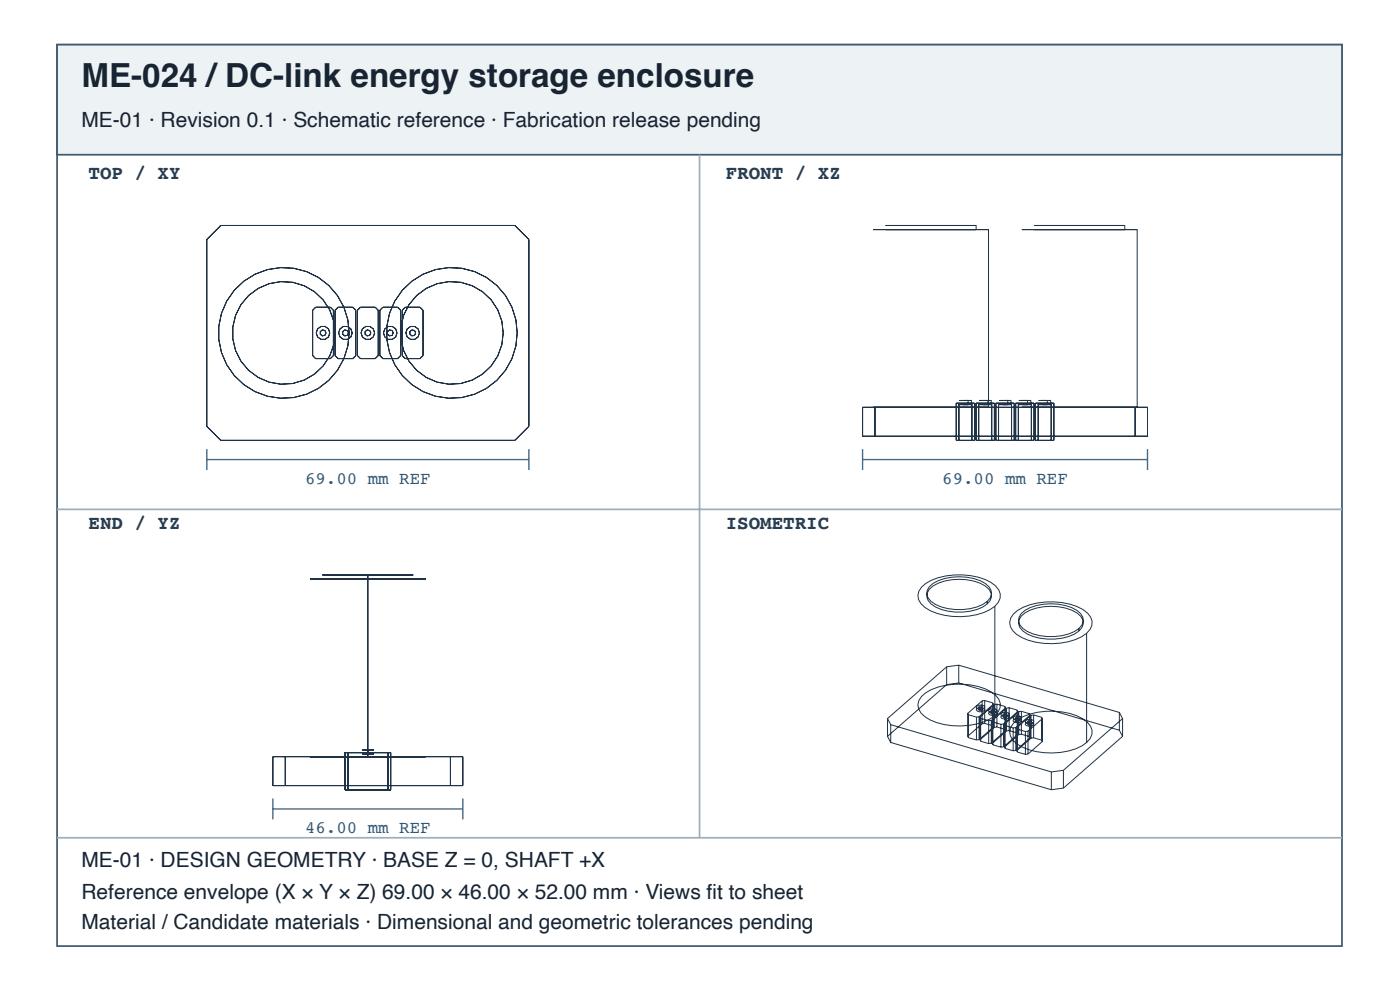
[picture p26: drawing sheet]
<svg xmlns="http://www.w3.org/2000/svg" width="297mm" height="210mm" viewBox="0 0 297 210" stroke-linecap="round" stroke-linejoin="round" font-family="sans-serif">
<defs><g id="words">
<text font-size="7" fill="#182431" x="17.3" y="18.4">ME-024 /DC-link energy storage enclosure</text>
<g font-size="4.4" fill="#182431">
<text x="17.3" y="26.9">ME-01 · Revision 0.1 · Schematic reference · Fabrication release pending</text>
<text x="17.3" y="183.9">ME-01 · DESIGN GEOMETRY · BASE Z = 0, SHAFT +X</text>
<text x="17.3" y="190.6">Reference envelope (X × Y × Z) 69.00 × 46.00 × 52.00 mm · Views fi t to sheet</text>
<text x="17.3" y="196.9">Material / Candidate materials · Dimensional and geometric tolerances pending</text>
</g>
<g font-size="4.1" fill="#263d52">
<text x="18.8" y="38">TOP / XY</text>
<text x="154" y="38">FRONT / XZ</text>
<text x="18.8" y="112.1">END / YZ</text>
<text x="154" y="112.1">ISOMETRIC</text>
</g>
<g font-size="3.7" fill="#335b78">
<text x="64.7" y="102.6">69.00 mm REF</text>
<text x="199.9" y="102.6">69.00 mm REF</text>
<text x="64.7" y="176.7">46.00 mm REF</text>
</g>
</g></defs>
<path d="M12.1 9.5h272.6v191.1h-272.6z" fill="none" stroke="#405a70" stroke-width=".37"/>
<path d="M12.1 9.5h272.6v23.3h-272.6z" fill="#edf2f5"/>
<path d="M12.1 9.5h272.6v23.3h-272.6z" fill="none" stroke="#405a70" stroke-width=".37"/>
<path d="M148.4 32.8v144.8M12.1 108h272.6M12.1 177.6h272.6" fill="none" stroke="#9daebc" stroke-width=".37"/>
<g fill="none" stroke="#203246" stroke-width=".21">
<path d="M43.9 50.8l2.9-3h62.4l3 3v39.6l-3 3h-62.4l-2.9-3zM185.2 48.7h24.5zM187.9 47.8h19.2zM187.9 48.7h19.2zM207.1 47.8v.9M209.7 48.7v37.7M216.8 48.7h24.5zM219.4 47.8h19.2zM219.4 48.7h19.2zM238.6 47.8v.9M241.3 48.7v37.7M66.3 65.8l.7-.7h3.1l.6 .7v9.6l-.6 .6h-3.1l-.7-.6z"/>
<path d="M68 70.3l.4-.3 .5 .1 .3 .5-.3 .5-.5 .1-.4-.3zM71.7 65.1h3.1l.7 .7v9.6l-.7 .6h-3.1l-.6-.6v-9.6zM72.7 70.3l.4-.3 .6 .1 .2 .5-.2 .5-.6 .1-.4-.3zM75.8 65.8l.7-.7h3.1l.6 .7v9.6l-.6 .6h-3.1l-.7-.6zM77.5 70.3l.4-.3 .5 .1 .3 .5-.3 .5-.5 .1-.4-.3zM80.6 65.8l.6-.7h3.2l.6 .7v9.6l-.6 .6h-3.2l-.6-.6zM82.2 70.3l.4-.3 .6 .1 .2 .5-.2 .5-.6 .1-.4-.3zM85.3 65.8l.7-.7h3.1l.6 .7v9.6l-.6 .6h-3.1l-.7-.6zM87 70.3l.4-.3 .5 .1 .3 .5-.3 .5-.5 .1-.4-.3zM183 86.4h60.4v6.1h-60.4zM185.2 86.4h24.5zM185.6 86.4v6.1"/>
<path d="M202.9 85.5h3.9v7.9h-3.9zM203.4 85.5v7.9M203.5 84.9h2.6zM203.5 85.8h2.6zM204.3 84.9h1.1zM204.3 85.8h1.1zM205.4 84.9v.9M206.1 84.9v.9M206.2 85.5v7.9M207.1 85.5h3.9v7.9h-3.9zM207.6 85.5v7.9M207.7 84.9h2.6z"/>
<path d="M207.7 85.8h2.6zM208.5 84.9h1.1zM208.5 85.8h1.1zM209.6 84.9v.9M210.3 84.9v.9M210.4 85.5v7.9M211.3 85.5h3.9v7.9h-3.9zM211.8 85.5v7.9M211.9 84.9h2.6zM211.9 85.8h2.6zM212.7 84.9h1.1zM212.7 85.8h1.1z"/>
<path d="M213.8 84.9v.9M214.5 84.9v.9M214.6 85.5v7.9M215.5 85.5h3.9v7.9h-3.9zM216 85.5v7.9M216.2 84.9h2.5zM216.2 85.8h2.5zM216.8 86.4h24.5zM216.9 84.9h1.1zM216.9 85.8h1.1zM218 84.9v.9M218.7 84.9v.9"/>
<path d="M218.8 85.5v7.9M219.7 85.5h3.9v7.9h-3.9zM220.3 85.5v7.9M220.4 84.9h2.5zM220.4 85.8h2.5zM221.1 84.9h1.1zM221.1 85.8h1.1zM222.2 84.9v.9M222.9 84.9v.9M223 85.5v7.9M240.8 86.4v6.1M65.8 122.8h24.5z"/>
<path d="M68.4 121.9h19.3zM68.4 122.8h19.3zM78 121.9v38.5M195.5 124.5a11.6 11.6 0 0 1 8.6-2.6 11.8 11.8 0 0 1 7.1 2.3 2.66 2.66 0 0 1-.1 4.3 13.5 13.5 0 0 1-10.8 1.9 8.5 8.5 0 0 1-4.9-2.4 2.52 2.52 0 0 1 .1-3.5zM197.2 124.4a9.7 9.7 0 0 1 7.9-2 7.5 7.5 0 0 1 4.7 2 2.06 2.06 0 0 1-.4 3.1 11 11 0 0 1-11.9 0 2.06 2.06 0 0 1-.3-3.1zM197.2 124.9a9.7 9.7 0 0 1 7.9-2 7.5 7.5 0 0 1 4.7 2 2.06 2.06 0 0 1-.4 3.2 11 11 0 0 1-11.9-.1 2.06 2.06 0 0 1-.3-3.1zM209.4 127.5v.6M211.1 128.5v23.2M215 130.2a11.6 11.6 0 0 1 8.6-2.6 11.8 11.8 0 0 1 7.1 2.3 2.66 2.66 0 0 1-.2 4.4 13.5 13.5 0 0 1-10.7 1.9 8.5 8.5 0 0 1-5-2.5 2.52 2.52 0 0 1 .2-3.5zM216.6 130.1a9.7 9.7 0 0 1 8-2 7.5 7.5 0 0 1 4.7 2 2.06 2.06 0 0 1-.4 3.1 11 11 0 0 1-11.9 0 2.06 2.06 0 0 1-.4-3.1zM216.6 130.6a9.7 9.7 0 0 1 8-2 7.5 7.5 0 0 1 4.7 2.1 2.06 2.06 0 0 1-.4 3.1 11 11 0 0 1-11.9 0 2.06 2.06 0 0 1-.4-3.2zM228.9 133.2v.6"/>
<path d="M230.5 134.3v23.1M73.2 159.5h9.7v7.9h-9.7zM73.8 159.5v7.9M76.8 159h2.4zM76.8 159.9h2.4zM77.5 159h1.1zM77.5 159.9h1.1zM82.3 159.5v7.9M188.3 152.3v3.8M188.3 156.1l.7 1.3M188.3 152.3l.7 1.3M189 153.6v3.8"/>
<path d="M189 157.4l34 10M189 153.6l34 10.1M195.5 147.7a11.6 11.6 0 0 1 8.6-2.6 11.8 11.8 0 0 1 7.1 2.3 2.66 2.66 0 0 1-.1 4.3 13.5 13.5 0 0 1-10.8 1.9 8.5 8.5 0 0 1-4.9-2.4 2.52 2.52 0 0 1 .1-3.5zM200.8 141.4v3.7M200.8 145.1l-12.5 11M200.8 141.4l-12.5 10.9M203.4 141v3.8M203.4 144.8l34.1 10M203.4 141l34.1 10M203.4 144.8l-2.6 .3M203.4 141l-2.6 .4M205.3 151.3v4.8"/>
<path d="M205.3 156.1l.2 .3M205.3 151.3l.2 .2M205.5 151.5v4.9M205.5 156.4l1.7 .5M205.5 151.5l1.7 .5M207.2 152v4.9M207.2 149.7a1.26 1.26 0 0 1 1.7 .2 1.07 1.07 0 0 1-1.8 .1zM207.2 150.2a1.26 1.26 0 0 1 1.7 .2 1.07 1.07 0 0 1-1.8 .1zM207.6 149.9l.2-.1 .6 .1v.1l-.3 .1zM207.6 150.4l.2-.1 .6 .1v.2l-.3 .1zM207.7 152v4.8M207.7 156.8l-.5 .1"/>
<path d="M207.7 152h-.5M207.9 152v4.9M207.9 156.9l.1 .2M207.9 152l.1 .3M208 157.1l1.8 .5M208 152.3l1.8 .5M208 152.3v4.8M208.3 148.6v4.8M208.3 153.4l-3 2.7M208.3 148.6l-3 2.7M208.4 150v.6M208.8 150.2v.5"/>
<path d="M208.9 148.5v4.9M208.9 153.4l1.7 .5M208.9 148.5l1.7 .5M208.9 153.4h-.6M208.9 148.5l-.6 .1M209.8 152.8v4.8M209.8 150.5a1.26 1.26 0 0 1 1.7 .1 1.07 1.07 0 0 1-1.8 .1zM209.8 151a1.26 1.26 0 0 1 1.7 .2 1.07 1.07 0 0 1-1.8 .1zM210.2 150.7l.2-.2 .6 .1v.2l-.3 .1zM210.2 151.2l.2-.1 .6 .1v.1l-.3 .1zM210.3 152.7v4.9M210.3 157.6h-.5"/>
<path d="M210.3 152.7l-.5 .1M210.5 152.8v4.8M210.5 157.6l.1 .3M210.5 152.8l.1 .3M210.6 149v4.9M210.6 153.9l.2 .3M210.6 149l.2 .3M210.6 157.9l1.7 .5M210.6 153.1l1.7 .5M210.6 153.1v4.8M210.8 149.3v4.9M210.8 154.2l-3.1 2.6"/>
<path d="M210.8 149.3l-3.1 2.7M210.9 149.4v4.8M210.9 154.2l-3 2.7M210.9 149.4l-3 2.6M211 150.8v.5M211.4 150.9v.6M211.5 154.1l1.7 .5M211.5 149.3l1.7 .5M211.5 149.3v4.8M211.5 154.1l-.6 .1M211.5 149.3l-.6 .1M212.3 153.6v4.8"/>
<path d="M212.4 151.2a1.26 1.26 0 0 1 1.7 .2 1.07 1.07 0 0 1-1.8 .1zM212.4 151.8a1.26 1.26 0 0 1 1.7 .1 1.07 1.07 0 0 1-1.8 .1zM212.8 151.4l.2-.1 .6 .1v.2l-.3 .1zM212.8 152l.2-.2 .6 .1v.2l-.3 .1zM212.9 153.5v4.8M212.9 158.3l-.6 .1M212.9 153.5l-.6 .1M213.1 153.5v4.9M213.1 158.4l.1 .3M213.1 153.5l.1 .3M213.2 149.8v4.8M213.2 154.6l.1 .3"/>
<path d="M213.2 149.8l.1 .3M213.2 158.7l1.7 .5M213.2 153.8v4.9M213.2 153.8l1.7 .5M213.3 150.1v4.8M213.3 154.9l-3 2.7M213.3 150.1l-3 2.6M213.5 150.1v4.9M213.5 155l-3 2.6M213.5 150.1l-3 2.7M213.6 151.6v.5M214 151.7v.5"/>
<path d="M214.1 154.9l1.7 .5 .1 .3M214.1 150l1.7 .5M214.1 150v4.9M214.1 154.9l-.6 .1M214.1 150l-.6 .1M214.9 154.3v4.9M215 153.4a11.6 11.6 0 0 1 8.6-2.6 11.8 11.8 0 0 1 7.1 2.3 2.66 2.66 0 0 1-.2 4.3 13.5 13.5 0 0 1-10.7 1.9 8.5 8.5 0 0 1-5-2.4 2.52 2.52 0 0 1 .2-3.5zM215 152a1.26 1.26 0 0 1 1.7 .2 1.07 1.07 0 0 1-1.8 .1zM215 152.5a1.26 1.26 0 0 1 1.7 .2 1.07 1.07 0 0 1-1.8 .1zM215.4 152.2l.2-.2 .6 .1v.2l-.3 .1zM215.4 152.7l.2-.1 .6 .1v.2l-.3 .1zM215.5 154.2v4.9"/>
<path d="M215.5 159.1l-.6 .1M215.5 154.2l-.6 .1M215.7 154.3l.1 .3 1.7 .5M215.7 154.3v4.9M215.7 159.2l.1 .2M215.8 150.5v8.9M215.8 150.5l.1 .3M215.8 159.4l1.7 .5M215.9 150.8v4.9M215.9 155.7l-3 2.6M215.9 150.8l-3 2.7M216.1 150.9v4.8"/>
<path d="M216.1 155.7l-3 2.7M216.1 150.9l-3 2.6M216.2 152.3v.6M216.6 152.4v.6M216.7 150.8l1.7 .5M216.7 150.8v4.9M216.7 155.7l1.7 .5M216.7 155.7h-.6M216.7 150.8l-.6 .1M217.5 155.1v4.8M217.6 152.7a1.26 1.26 0 0 1 1.7 .2 1.07 1.07 0 0 1-1.8 .1zM217.6 153.3a1.26 1.26 0 0 1 1.7 .2 1.07 1.07 0 0 1-1.8 .1z"/>
<path d="M218 153l.2-.2 .6 .1v.2l-.3 .1zM218 153.5l.2-.2 .6 .1v.2l-.3 .1zM218.1 155v4.9M218.1 159.9h-.6M218.1 155l-.6 .1M218.4 151.3v4.9M218.4 156.2l.1 .2M218.4 151.3l.1 .3M218.5 151.6v4.8M218.5 156.4l-3 2.7M218.5 151.6l-3 2.6M218.7 151.6v4.9"/>
<path d="M218.7 156.5l-3 2.7M218.7 151.6l-3 2.7M218.8 153.1v.5M219.2 153.2v.5M219.3 151.6l1.7 .5M219.3 156.4l1.7 .5M219.3 151.6v4.8M219.3 156.4l-.6 .1M219.3 151.6h-.6M221 152.1v4.8M221 156.9l.1 .3M221 152.1l.1 .3"/>
<path d="M221.1 152.4v4.8M221.1 157.2l-3 2.7M221.1 152.4l-3 2.6M237.5 151v3.8M237.5 154.8l.7 1.3M237.5 151l.7 1.3M238.2 152.3v3.8M238.2 156.1l-12.6 11M238.2 152.3l-12.6 11M57.9 160.4h40.3v6.2h-40.3zM60.5 160.4v6.2M65.8 160.4h24.5z"/>
<path d="M95.6 160.4v6.2M223 163.7v3.7M225.6 163.3v3.8M225.6 167.1l-2.6 .3M225.6 163.3l-2.6 .4"/>
<circle cx="60.2" cy="70.6" r="13.9"/>
<circle cx="60.2" cy="70.6" r="10.9"/>
<circle cx="68.5" cy="70.6" r="1.44"/>
<circle cx="73.3" cy="70.6" r="1.44"/>
<circle cx="78" cy="70.6" r="1.44"/>
<circle cx="82.8" cy="70.6" r="1.44"/>
<circle cx="87.5" cy="70.6" r="1.44"/>
<circle cx="95.9" cy="70.6" r="13.9"/>
<circle cx="95.9" cy="70.6" r="10.9"/>
</g>
<path d="M43.9 95.2v4.5M43.9 97.4h68.3M112.2 95.2v4.5M183 97.4h60.4M183 95.2v4.5M243.4 95.2v4.5M57.9 169.3v4.4M57.9 171.5h40.3M98.2 169.3v4.4" fill="none" stroke="#466b86" stroke-width=".3"/>
<use href="#words"/>
</svg>
